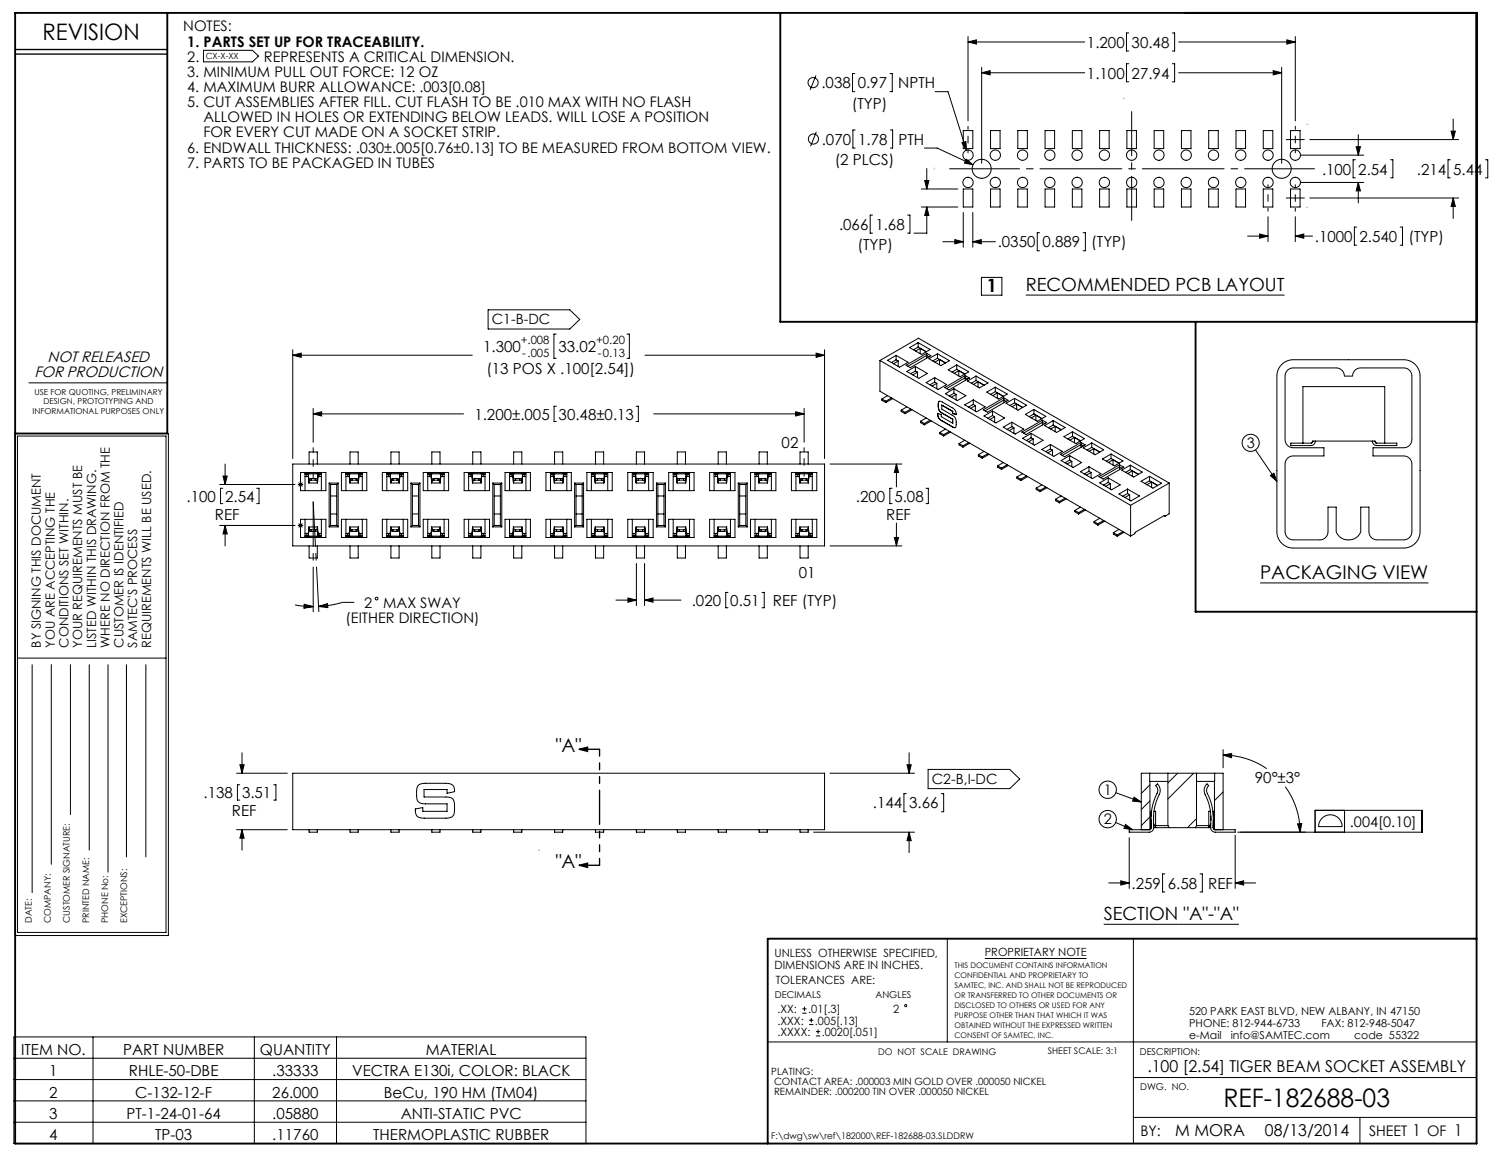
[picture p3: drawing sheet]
<svg xmlns="http://www.w3.org/2000/svg" width="279mm" height="216mm" viewBox="0 0 279 216" stroke-linecap="round" stroke-linejoin="round" font-family="sans-serif">
<defs><g id="words">
<text font-size="4.7" x="227.9" y="206.1">REF-182688-03</text>
<text font-size="4.2" x="7.9" y="7.4">REVISION</text>
<g font-size="3.5">
<text x="234.7" y="107.7">PACKAGING VIEW</text>
<text x="103.5" y="140">&quot;A&quot;</text>
<text x="103.5" y="161.6">&quot;A&quot;</text>
</g>
<g font-size="3.4">
<text x="183.8" y="54.4">1</text>
<text x="191.1" y="54.2">RECOMMENDED PCB LAYOUT</text>
<text x="205.6" y="171.3">SECTION &quot;A&quot;-&quot;A&quot;</text>
</g>
<g font-size="3">
<text x="213.7" y="199.5">.100 [2.54] TIGER BEAM SOCKET ASSEMBLY</text>
<text x="218.9" y="211.4">M MORA</text>
<text x="235.6" y="211.4">08/13/2014</text>
</g>
<g font-size="2.8">
<text x="202.5" y="8.9">1.200</text>
<text x="210.8" y="8.9">30.48</text>
<text x="153" y="16.4">.038</text>
<text x="159.8" y="16.4">0.97</text>
<text x="167.3" y="16.4">NPTH</text>
<text x="202.5" y="14.6">1.100</text>
<text x="210.8" y="14.6">27.94</text>
<text x="158.7" y="20.2">(TYP)</text>
<text x="153.1" y="26.9">.070</text>
<text x="159.8" y="26.9">1.78</text>
<text x="167.4" y="26.9">PTH</text>
<text x="155.5" y="30.7">(2 PLCS)</text>
<text x="246.2" y="32.5">.100</text>
<text x="253" y="32.5">2.54</text>
<text x="263.9" y="32.5">.214</text>
<text x="270.7" y="32.5">5.44</text>
<text x="156.3" y="42.8">.066</text>
<text x="159.7" y="46.6">(TYP)</text>
<text x="163" y="42.8">1.68</text>
<text x="185.8" y="46.1">.0350</text>
<text x="194.2" y="46.1">0.889</text>
<text x="203.3" y="46.1">(TYP)</text>
<text x="244.9" y="45">.1000</text>
<text x="253.2" y="45">2.540</text>
<text x="262.3" y="45">(TYP)</text>
<text x="90" y="65.5">1.300</text>
<text x="104" y="65.5">33.02</text>
<text x="6.4" y="70.1">FOR PRODUCTION</text>
<text x="8.9" y="67.4">NOT RELEASED</text>
<text x="90.6" y="69.7">(13 POS X .100[2.54])</text>
<text x="88.4" y="78.1">1.200±.005</text>
<text x="104.1" y="78.1">30.48±0.13</text>
<text x="145.6" y="83.4">02</text>
<text x="34.8" y="93.4">.100</text>
<text x="41.9" y="93.4">2.54</text>
<text x="159.4" y="93.4">.200</text>
<text x="166.6" y="93.4">5.08</text>
<text x="40" y="96.7">REF</text>
<text x="165.1" y="96.7">REF</text>
<text x="148.8" y="107.7">01</text>
<text x="128.9" y="112.8">.020</text>
<text x="136" y="112.8">0.51</text>
<text x="144" y="112.8">REF (TYP)</text>
<text x="37.9" y="148.6">.138</text>
<text x="45.1" y="148.6">3.51</text>
<text x="233.8" y="145.8">90°±3°</text>
<text x="43.2" y="151.9">REF</text>
<text x="162.6" y="150.5">.144</text>
<text x="169.3" y="150.5">3.66</text>
<text x="210.8" y="165.4">.259</text>
<text x="217.5" y="165.4">6.58</text>
<text x="225.1" y="165.4">REF</text>
<text x="3.9" y="196.4">ITEM NO.</text>
<text x="22.9" y="196.4">PART NUMBER</text>
<text x="48.4" y="196.4">QUANTITY</text>
<text x="79.3" y="196.4">MATERIAL</text>
<text x="9.2" y="200.3">1</text>
<text x="24" y="200.3">RHLE-50-DBE</text>
<text x="50.7" y="200.3">.33333</text>
<text x="65.6" y="200.3">VECTRA E130i, COLOR: BLACK</text>
<text x="9.2" y="204.3">2</text>
<text x="9.2" y="208.3">3</text>
<text x="23.6" y="208.3">PT-1-24-01-64</text>
<text x="25.2" y="204.3">C-132-12-F</text>
<text x="50.7" y="204.3">26.000</text>
<text x="50.7" y="208.3">.05880</text>
<text x="71.5" y="204.3">BeCu, 190 HM (TM04)</text>
<text x="74.6" y="208.3">ANTI-STATIC PVC</text>
<text x="9.2" y="212.2">4</text>
<text x="28.9" y="212.2">TP-03</text>
<text x="50.7" y="212.2">.11760</text>
<text x="69.5" y="212.2">THERMOPLASTIC RUBBER</text>
</g>
<g font-size="2.7">
<text x="34.1" y="5.8">NOTES:</text>
<text x="34.9" y="8.7">1. PARTS SET UP FOR TRACEABILITY.</text>
<text x="34.9" y="11.5">2.</text>
<text x="49.2" y="11.5">REPRESENTS A CRITICAL DIMENSION.</text>
<text x="34.9" y="14.3">3. MINIMUM PULL OUT FORCE: 12 OZ</text>
<text x="34.9" y="17.1">4. MAXIMUM BURR ALLOWANCE: .003[0.08]</text>
<text x="34.9" y="19.9">5. CUT ASSEMBLIES AFTER FILL. CUT FLASH TO BE .010 MAX WITH NO FLASH</text>
<text x="37.9" y="22.8">ALLOWED IN HOLES OR EXTENDING BELOW LEADS. WILL LOSE A POSITION</text>
<text x="34.9" y="28.4">6. ENDWALL THICKNESS: .030±.005[0.76±0.13] TO BE MEASURED FROM BOTTOM VIEW.</text>
<text x="37.9" y="25.6">FOR EVERY CUT MADE ON A SOCKET STRIP.</text>
<text x="34.9" y="31.2">7. PARTS TO BE PACKAGED IN TUBES</text>
<text x="232.2" y="83.4">3</text>
<text x="67.8" y="113.2">2</text>
<text x="71.4" y="113.2">MAX SWAY</text>
<text x="64.4" y="115.9">(EITHER DIRECTION)</text>
<text x="205.6" y="147.9">1</text>
<text x="205.6" y="153.4">2</text>
<text x="251.4" y="153.9">.004[0.10]</text>
<text x="212.4" y="211.5">BY:</text>
<text x="255" y="211.4">SHEET 1 OF 1</text>
</g>
<g font-size="2.6">
<text x="91.6" y="60.3">C1-B-DC</text>
<text x="173.6" y="145.9">C2-B,I-DC</text>
</g>
<g font-size="2.4">
<text x="7.6" y="120.6" transform="rotate(-90 7.6 120.6)">BY SIGNING THIS DOCUMENT</text>
<text x="10.2" y="120.6" transform="rotate(-90 10.2 120.6)">YOU ARE ACCEPTING THE</text>
<text x="12.8" y="120.6" transform="rotate(-90 12.8 120.6)">CONDITIONS SET WITHIN.</text>
<text x="15.3" y="120.6" transform="rotate(-90 15.3 120.6)">YOUR REQUIREMENTS MUST BE</text>
<text x="17.9" y="120.6" transform="rotate(-90 17.9 120.6)">LISTED WITHIN THIS DRAWING.</text>
<text x="20.4" y="120.6" transform="rotate(-90 20.4 120.6)">WHERE NO DIRECTION FROM THE</text>
<text x="23" y="120.6" transform="rotate(-90 23 120.6)">CUSTOMER IS IDENTIFIED</text>
<text x="25.6" y="120.6" transform="rotate(-90 25.6 120.6)">SAMTEC'S PROCESS</text>
<text x="28.1" y="120.6" transform="rotate(-90 28.1 120.6)">REQUIREMENTS WILL BE USED.</text>
</g>
<g font-size="2.1">
<text x="97" y="64">+.008</text>
<text x="111.1" y="64">+0.20</text>
<text x="97.3" y="66.5">-.005</text>
<text x="111.3" y="66.5">-0.13</text>
<text x="144.3" y="178.2">UNLESS OTHERWISE SPECIFIED,</text>
<text x="183.4" y="177.9">PROPRIETARY NOTE</text>
<text x="144.3" y="180.3">DIMENSIONS ARE IN INCHES.</text>
<text x="144.5" y="183.1">TOLERANCES ARE:</text>
<text x="144.8" y="188.6">.XX:</text>
<text x="144.8" y="190.7">.XXX:</text>
<text x="150.5" y="188.6">.01[.3]</text>
<text x="151.8" y="190.7">.005[.13]</text>
<text x="166.4" y="188.6">2</text>
<text x="144.8" y="192.8">.XXXX:</text>
<text x="153.1" y="192.8">.0020[.051]</text>
</g>
<g font-size="2">
<text x="221.5" y="188.8">520 PARK EAST BLVD, NEW ALBANY, IN 47150</text>
<text x="221.5" y="191.1">PHONE: 812-944-6733</text>
<text x="246.1" y="191.1">FAX: 812-948-5047</text>
<text x="221.5" y="193.4">e-Mail</text>
<text x="229.3" y="193.4">info@SAMTEC.com</text>
<text x="252.2" y="193.4">code 55322</text>
</g>
<g font-size="1.9">
<text x="143.7" y="200">PLATING:</text>
<text x="144.2" y="203.8">REMAINDER: .000200 TIN OVER .000050 NICKEL</text>
<text x="144.2" y="201.9">CONTACT AREA: .000003 MIN GOLD OVER .000050 NICKEL</text>
</g>
<g font-size="1.8">
<text x="144.4" y="185.8">DECIMALS</text>
<text x="163.1" y="185.8">ANGLES</text>
<text x="212.3" y="196.4">DESCRIPTION:</text>
<text x="212.4" y="202.9">DWG. NO.</text>
</g>
<g font-size="1.7">
<text x="5.9" y="171.8" transform="rotate(-90 5.9 171.8)">DATE:</text>
<text x="9.5" y="171.8" transform="rotate(-90 9.5 171.8)">COMPANY:</text>
<text x="13" y="171.8" transform="rotate(-90 13 171.8)">CUSTOMER SIGNATURE:</text>
<text x="16.6" y="171.8" transform="rotate(-90 16.6 171.8)">PRINTED NAME:</text>
<text x="20.1" y="171.8" transform="rotate(-90 20.1 171.8)">PHONE No:</text>
<text x="23.7" y="171.8" transform="rotate(-90 23.7 171.8)">EXCEPTIONS:</text>
<text x="163.6" y="196.3">DO NOT SCALE DRAWING</text>
<text x="195.2" y="196.2">SHEET SCALE: 3:1</text>
<text x="143.7" y="212">F:\dwg\sw\ref\182000\REF-182688-03.SLDDRW</text>
</g>
<text font-size="1.6" x="38.3" y="11">CX-X-XX</text>
<g font-size="1.5">
<text x="6.1" y="77.1">INFORMATIONAL PURPOSES ONLY</text>
<text x="6.4" y="73.5">USE FOR QUOTING, PRELIMINARY</text>
<text x="8.1" y="75.3">DESIGN, PROTOTYPING AND</text>
</g>
<g font-size="1.4">
<text x="177.8" y="180.2">THIS DOCUMENT CONTAINS INFORMATION</text>
<text x="177.8" y="182.1">CONFIDENTIAL AND PROPRIETARY TO</text>
<text x="177.8" y="184">SAMTEC, INC. AND SHALL NOT BE REPRODUCED</text>
<text x="177.8" y="185.8">OR TRANSFERRED TO OTHER DOCUMENTS OR</text>
<text x="177.8" y="187.7">DISCLOSED TO OTHERS OR USED FOR ANY</text>
<text x="177.8" y="189.6">PURPOSE OTHER THAN THAT WHICH IT WAS</text>
<text x="177.8" y="191.4">OBTAINED WITHOUT THE EXPRESSED WRITTEN</text>
<text x="177.8" y="193.3">CONSENT OF SAMTEC, INC.</text>
</g>
<g font-size=".3">
<text x="209.2" y="18.4">C</text>
<text x="209.3" y="18.5">L</text>
<text x="243.4" y="23.2">02</text>
<text x="174" y="31.5">C</text>
<text x="174.1" y="31.6">L</text>
<text x="243.4" y="38.7">01</text>
</g>
</g></defs>
<g fill="none" stroke="#000" stroke-width=".19">
<path d="M37.9 9.4h9.1l1.1 1-1.1 1.1h-9.1zM152 14l-1.1 2.7M159.2 13.7h-.4v3.4h.4M165.8 13.7h.4v3.4h-.4M174.2 17.1h2.4l3.4 10.9M180.3 7.8l1.6-.4v.8zM180.3 6.8v15.7M180.3 7.8h21.7M182.9 13.5l1.5-.3v.7zM182.9 12.5v17.9M182.9 13.5h19.1M210.3 6.1h-.5v3.4h.5"/>
<path d="M210.3 11.9h-.5v3.3h.5M218.4 6.1h.4v3.4h-.4M218.4 11.9h.4v3.3h-.4M219.5 7.8h21.8M219.5 13.5h19.2M237.2 13.2l1.5 .3-1.5 .4zM238.7 12.5v17.9M239.7 7.4l1.6 .4-1.6 .4zM241.3 6.8v15.7M152.1 24.5l-1.1 2.7M159.3 24.2h-.4v3.4h.4M165.8 24.2h.5v3.4h-.5"/>
<path d="M171.6 38.5h6.8M171.6 35.2h6.8M172.2 27.6h2.4l6.6 3.1M172.2 33.6h.8l-.4 1.6zM172.6 38.5l.4 1.6h-.8zM172.6 38.5v4.9h-2.4M172.6 31.4v3.8M179.2 26.6l.7-.3 .1 1.7zM179.4 24.3h1.8v3.4h-1.8zM179.4 35.2h1.8v3.3h-1.8zM179.4 39.5v6.5M180 29.6l1.2 1.1-1.6-.3z"/>
<path d="M181.2 39.5v6.5M184.5 35.2h1.8v3.3h-1.8zM184.5 24.3h1.8v3.4h-1.8zM189.6 35.2h1.8v3.3h-1.8zM189.6 24.3h1.8v3.4h-1.8zM194.7 35.2h1.7v3.3h-1.7zM194.7 24.3h1.7v3.4h-1.7zM199.7 35.2h1.8v3.3h-1.8zM199.7 24.3h1.8v3.4h-1.8zM204.8 35.2h1.8v3.3h-1.8zM204.8 24.3h1.8v3.4h-1.8zM209.9 35.2h1.8v3.3h-1.8z"/>
<path d="M209.9 24.3h1.8v3.4h-1.8zM215 35.2h1.8v3.3h-1.8zM215 24.3h1.8v3.4h-1.8zM220.1 35.2h1.7v3.3h-1.7zM220.1 24.3h1.7v3.4h-1.7zM225.1 35.2h1.8v3.3h-1.8zM225.1 24.3h1.8v3.4h-1.8zM230.2 35.2h1.8v3.3h-1.8zM230.2 24.3h1.8v3.4h-1.8zM235.3 35.2h1.8v3.3h-1.8zM235.3 24.3h1.8v3.4h-1.8zM240.4 35.2h1.8v3.3h-1.8z"/>
<path d="M240.4 24.3h1.8v3.4h-1.8zM242.3 34h11.7M242.3 28.9h11.7M244 36.9h27.7M244 26h27.7M252.5 29.7h-.5v3.4h.5M252.6 27.3h.8l-.4 1.6zM253 34l.4 1.5h-.8zM253 25.1v3.8M253 34v3.8M259 29.7h.4v3.4h-.4M270.1 29.7h-.4v3.4h.4"/>
<path d="M270.3 24.4h.8l-.4 1.6zM270.7 36.9l.4 1.5h-.8zM270.7 22.2v3.8M270.7 36.9v3.8M276.7 29.7h.4v3.4h-.4M90.9 57.7h15.2l1.9 1.8-1.9 1.7h-15.2zM162.5 40h-.4v3.4h.4M169.1 40h.4v3.4h-.4M175.6 45h3.8M177.8 44.6l1.6 .4-1.6 .4zM181.2 45l1.6-.4v.8zM181.2 45h4.2"/>
<path d="M182.8 51.6h3.8v3.3h-3.8zM191.1 54.9h48.2M193.6 43.3h-.4v3.4h.4M201.7 43.3h.5v3.4h-.5M232.4 43.9h3.8M234.6 43.6l1.6 .3-1.6 .4zM236.2 40.3v4.7M241.3 43.9l1.5-.3v.7zM241.3 40.3v4.7M241.3 43.9h3.2M252.7 42.3h-.4v3.3h.4M260.8 42.3h.4v3.3h-.4"/>
<path d="M5.4 71.3h25.8M54.5 66.1l1.6-.4v.8zM54.5 65.1v20.3M54.5 66.1h33.5M58.3 77l1.6-.4v.8zM58.3 76v6.3M58.3 77h28M103.6 62.2h-.4v4.5h.4M103.6 75.6h-.4v2.9h.4M116.8 62.2h.4v4.5h-.4M118.5 75.6h.4v2.9h-.4M120.1 66.1h33.5"/>
<path d="M121.8 77h28M148.2 76.6l1.6 .4-1.6 .4zM149.8 76v6.3M152 65.7l1.6 .4-1.6 .4zM153.6 65.1v20.3M163.9 67.1l46.7 27M163.9 67.1v5.7l46.7 27M163.9 67.1l7.2-4.2 46.7 27M164.3 74.3v.2l.7 .4M164.3 74.3l.7 .4M165 74.7v.2M165.3 67.1l1.6-1 2.2 1.3-1.6 .9z"/>
<path d="M165.3 73.6l-1 .7M166.1 74.1l-1.1 .6M166.3 74.2l-1.3 .7M166.9 67l.4 .2M166.9 67l-.9 .5M166.9 66.1v.9M167.3 67.2l-.9 .5M167.3 67.2v1M167.9 76.3v.3l.7 .4M167.9 76.3l.7 .4M168.6 76.7v.3M168.8 68l3.8-2.2 .8 .4-3.8 2.2z"/>
<path d="M168.9 69.1l1.6-.9 2.2 1.3-1.6 .9zM168.9 75.7l-1 .6M169.4 64.7l1.6-.9 2.3 1.3-1.6 .9zM169.6 76.1l-1 .6M169.9 76.3l-1.3 .7M170.5 69l.4 .3M170.5 69l-.9 .5M170.5 68.2v.8M170.9 69.3l-.9 .5M170.9 69.3v1M171 64.6l1.5 .9-1.1-.7M171 64.6l-.8 .5"/>
<path d="M171 63.8v.8M171.4 64.8l-.9 .5M171.4 64.8v1M171.5 78.4v.3l.7 .4M171.5 78.4l.7 .4M172.2 78.8v.3M172.5 71.2l1.6-.9 2.2 1.3-1.6 .9zM172.5 77.8l-1 .6M172.6 65.8v.9M173 66.8l1.6-1 2.2 1.3-1.5 .9zM173.1 66.4l-.5-.2-3.5 2M173.2 78.2l-1 .6"/>
<path d="M173.5 78.3l-1.3 .8M174.1 71.1l.4 .2M174.1 71.1l-.9 .5M174.1 70.3v.8M174.5 71.3l-.9 .6M174.5 71.3v1.1M174.6 66.7l1.5 .8M174.6 66.7l-.9 .5M174.6 65.8v.9M174.7 77a1.26 1.26 0 0 0 .7 1.3M174.7 77l.6 .2v.3l2.2 1.3M174.7 77a1.26 1.26 0 0 0 .8 1.3"/>
<path d="M174.7 77h.1M174.8 75.6a1.27 1.27 0 0 0 .8 1.3M174.8 75.2v.4M174.8 75.6h.1M174.9 74.7l-.1 .5zM174.9 74.7h.4l2.2 1.3a1.15 1.15 0 0 1 .6 1.1M175 66.9l1.1 .7M175 66.9l-.9 .5M175 66.9v1M175.4 75.4v.8l2 1.1a1.67 1.67 0 0 1 .5 2.3l-.5-.2M175.4 75.4l2.1 1.2M175.4 75.4h.1"/>
<path d="M175.4 78.3l2 1.1M175.5 78.3h-.1M175.6 76.9l1.9 1.1M175.6 76.9h.1M176 72.1l3.8-2.2 .8 .5-3.9 2.2zM176.1 73.3l1.6-.9 2.2 1.2-1.6 1zM176.1 79.9l-1 .6M176.6 68.8l1.6-.9 2.2 1.3-1.6 .9zM177.4 79.4l.5 .2M177.4 79.4h.1M177.5 76.9l.6 .2M177.5 76.6v.3"/>
<path d="M177.5 78v.8M177.5 76.9h.1M177.5 76.6h.1M177.5 78h.1M177.5 78.8h.1M177.7 73.2l.4 .2M177.7 73.2l-.9 .5M177.7 72.4v.8M178.1 73.4l-.9 .5M178.1 73.4v1M178.1 77v.1M178.2 68.7l1.5 .9-1.1-.6"/>
<path d="M178.2 68.7l-.9 .6M178.2 67.9v.8M178.6 69l-.9 .5M178.6 69v1M179.7 75.4l1.6-1 2.2 1.3-1.6 .9zM179.8 69.9v.9M180.2 70.9l1.6-.9 2.2 1.3-1.6 .9zM180.2 70.6l-.4-.3-3.5 2M181.3 75.3l.4 .2M181.3 75.3l-.9 .5M181.3 74.4v.9M181.7 75.5l-.9 .5"/>
<path d="M181.7 75.5v1M181.8 70.8l1.5 .9M181.8 70.8l-.9 .5M181.8 70v.8M182.2 71.1l1.1 .6M182.2 71.1l-.9 .5M182.2 71.1v.9M183.1 76.3l3.9-2.2 .8 .4-3.9 2.2zM183.3 77.4l1.6-.9 2.2 1.3-1.6 .9zM183.8 73l1.6-.9 2.2 1.2-1.6 1zM184.9 77.3l-.9 .5M184.9 77.3l.4 .3"/>
<path d="M184.9 76.5v.8M185.3 77.6l-.9 .5M185.3 77.6v1M185.4 72.9l1.5 .9M185.4 72.9l-.9 .5M185.4 72.1v.8M185.8 73.1l1.1 .7M185.8 73.1l-.9 .5M185.8 73.1v1M186.9 79.5l1.6-.9 2.2 1.3-1.6 .9zM187 74.1v.9M187.4 75.1l1.6-1 2.2 1.3-1.6 .9z"/>
<path d="M187.4 74.7l-.4-.3-3.5 2.1M188.5 79.4l.4 .2M188.5 79.4l-.9 .5M188.5 78.6v.8M188.9 79.6l-.9 .5M188.9 79.6v1.1M189 75l1.5 .8M189 75l-.9 .5M189 74.1v.9M189.4 75.2l1.1 .6M189.4 75.2l-.9 .5M189.4 75.2v1"/>
<path d="M191 77.1l1.6-.9 2.2 1.3-1.6 .9zM192.6 77l1.5 .9-1.1-.6M192.6 77l-.9 .5M192.6 76.2v.8M193 77.3l-.9 .5M193 77.3v1M194.2 78.2v.9M194.6 79.2l1.6-.9 2.2 1.3-1.6 .9zM194.6 78.9l-.4-.3-3.5 2M196.2 79.1l1.5 .9-1.2-.6M196.2 79.1l-.9 .5M196.2 78.3v.8"/>
<path d="M196.5 79.4l-.8 .4M196.5 79.4v.9M238.6 67.9a3 3 0 0 1 2.3-.9h20.6a3 3 0 0 1 3 3v29a3 3 0 0 1-3 3h-20.6a3 3 0 0 1-3.1-3v-29a3 3 0 0 1 .8-2.1zM239.9 68.9l.4-.3 .6-.1h8a1.52 1.52 0 0 1 1.5 1.5h1.5a1.52 1.52 0 0 1 1.6-1.5h8a1.52 1.52 0 0 1 1.5 1.5v11.8a1.52 1.52 0 0 1-1.5 1.5h-5.8v1.6h5.8a1.52 1.52 0 0 1 1.5 1.5v12.6a1.52 1.52 0 0 1-1.5 1.5h-5a1.52 1.52 0 0 1-1.5-1.5v-4.6h-1.5v4.6a2.48 2.48 0 0 1-2.3 1.5 2.48 2.48 0 0 1-2.3-1.5v-4.6h-1.5v4.6a1.52 1.52 0 0 1-1.6 1.5h-4.9a1.52 1.52 0 0 1-1.5-1.5v-12.6a1.52 1.52 0 0 1 1.5-1.5h5.7v-1.6h-5.7a1.52 1.52 0 0 1-1.5-1.5v-11.8l.1-.7zM2.8 80.7h28.6v93.4h-28.6zM3.3 81.2h27.6v92.3h-27.6zM40.9 90.2h14.1M40.9 97.8h14.1M41.5 90.9h-.4v2.8h.4M41.5 88.6h.8l-.4 1.6zM41.9 97.8l.4 1.6h-.8zM41.9 86.4v3.8"/>
<path d="M41.9 97.8v3.8M47.8 90.9h.4v2.8h-.4M54.5 86.4h99.1v15.2h-99.1zM55.5 90.2h1M55.5 97.8h1M55.6 89.8l.7 .7M55.6 97.4l.7 .8M56 87.9h4.7v3.4h-4.7zM56 96.7h4.7v3.3h-4.7zM56.3 89.8l-.7 .7M56.3 97.4l-.7 .8M56.8 88.2h3.1"/>
<path d="M56.8 99.8h3.1M56.8 88.2h.3M56.8 88.7h.3M56.8 99.7h.3M56.8 99.3h.3M56.8 91.3v-3.3h3.1v3.3M56.8 96.7v3.3h3.1v-3.3M57.1 88.2l.3 .1M57.1 88.7h.3M57.1 88.2v.5M57.1 99.3v.4M57.4 88.3l.1 1"/>
<path d="M57.4 88.7l.1 1M57.4 99.7h-.3M57.4 99.2l-.3 .1M57.4 88.3v.4M57.4 99.2v.5M57.5 98.1h1.6v.2M57.5 89.9h1.7M57.5 98.7l-.1 1M57.5 98.3l-.1 .9M57.5 89.3v.4M57.5 98.3v.4M57.5 89.3v.1"/>
<path d="M57.5 98.1v.2M57.5 98.6v.1M57.5 98.1l.1 .2M57.5 98.5l.1 .2M57.6 89.6l-.1 .3v-.2M57.6 89.3l-.1 .1M57.6 98.3l.3 .3M57.6 98.7l.3 .2M57.6 89.3v.3M57.6 98.3v.4M57.6 88v.2M57.6 99.8v.2"/>
<path d="M57.6 86.4v-2.3h1.5v2.3M57.9 89.4l-.3 .2M57.9 89.1l-.3 .2M57.9 89.4h.8M57.9 89.1h.8M57.9 98.6h.8M57.9 98.9h.8M57.9 89.1v.3M57.9 98.6v.3M58.7 89.4l.4 .2M58.7 89.1l.4 .2M58.7 89.1v.3"/>
<path d="M58.7 98.6v.3M59.1 88v.2M59.1 99.8v.2M59.1 89.6v.3l.1-.2M59.1 89.3v.1M59.1 98.3l-.4 .3M59.1 98.7l-.4 .2M59.1 89.3v.3M59.1 98.3v.4M59.1 98.5v.2M59.1 98.1l.1 .2M59.1 98.6l.1 .1"/>
<path d="M59.2 98.7v1M59.2 98.3v.9M59.2 89.3v.4M59.2 98.3v.4M59.2 89.3l-.1 .1M59.2 88.3v1M59.2 88.7v1M59.2 99.7h.3M59.2 99.2l.3 .1M59.2 88.3v.4M59.2 99.2v.5M59.5 88.2l-.3 .1"/>
<path d="M59.5 88.7h-.3M59.5 88.2h.4M59.5 88.7h.4M59.5 99.7h.4M59.5 99.3h.4M59.5 88.2v.5M59.5 99.3v.4M61.3 89.9h1.7M61.3 98.1h1.7M61.3 89.9v8.2M61.3 89.9l.3 .3M61.6 90.2h1.1"/>
<path d="M61.6 97.8h1.1M61.6 90.2v7.6M61.6 97.8l-.3 .3M61.6 95.7h1.1M61.6 92.3h1.1M62.7 97.8l.3 .3M62.7 90.2v7.6M63 89.9v8.2M63 89.9l-.3 .3M63.6 87.9h4.7v3.4h-4.7zM63.6 96.7h4.7v3.3h-4.7zM64.4 88.2h3.1"/>
<path d="M64.4 99.8h3.1M64.4 88.2h.3M64.4 88.7h.3M64.4 99.7h.3M64.4 99.3h.3M64.4 91.3v-3.3h3.1v3.3M64.4 96.7v3.3h3.1v-3.3M64.7 88.2l.4 .1M64.7 88.7h.4M64.7 88.2v.5M64.7 99.3v.4M65.1 88.3v1"/>
<path d="M65.1 88.7v1M65.1 99.7h-.4M65.1 99.2l-.4 .1M65.1 88.3v.4M65.1 99.2v.5M65.1 89.9h1.7M65.1 98.7v1M65.1 98.3v.9M65.1 89.3v.4M65.1 98.3v.4M65.1 89.3l.1 .1M65.2 98.1l-.1 .2"/>
<path d="M65.2 98.6l-.1 .1M65.2 98.5v.2M65.2 89.6v.3l-.1-.2M65.2 89.3v.1M65.2 98.3l.4 .3M65.2 98.7l.4 .2M65.2 89.3v.3M65.2 98.3v.4M65.2 88v.2M65.2 99.8v.2M65.2 86.4v-2.3h1.5v2.3M65.6 89.4l-.4 .2"/>
<path d="M65.6 89.1l-.4 .2M65.6 89.4h.7M65.6 89.1h.7M65.6 98.6h.7M65.6 98.9h.7M65.6 89.1v.3M65.6 98.6v.3M66.3 89.4l.4 .2M66.3 89.1l.4 .2M66.3 89.1v.3M66.3 98.6v.3M66.7 88v.2"/>
<path d="M66.7 99.8v.2M66.7 89.6l.1 .3M66.7 89.3l.1 .1M66.7 98.3l-.4 .3M66.7 98.7l-.4 .2M66.7 89.3v.3M66.7 98.3v.4M66.8 98.1l-.1 .2M66.8 98.5l-.1 .2M66.8 98.1v.2M66.8 98.6v.1M66.8 98.7l.1 1"/>
<path d="M66.8 98.3l.1 .9M66.8 89.7v.2M66.8 89.3v.4M66.8 98.3v.4M66.8 89.3v.1M66.8 98.1h-1.6v.2M66.9 88.3l-.1 1M66.9 88.7l-.1 1M66.9 99.7h.3M66.9 99.2l.3 .1M66.9 88.3v.4M66.9 99.2v.5"/>
<path d="M67.2 88.2l-.3 .1M67.2 88.7h-.3M67.2 88.2h.3M67.2 88.7h.3M67.2 99.7h.3M67.2 99.3h.3M67.2 88.2v.5M67.2 99.3v.4M71.2 87.9h4.7v3.4h-4.7zM71.2 96.7h4.7v3.3h-4.7zM72.1 88.2h3M72.1 99.8h3"/>
<path d="M72.1 88.2h.3M72.1 88.7h.3M72.1 99.7h.3M72.1 99.3h.3M72.1 91.3v-3.3h3v3.3M72.1 96.7v3.3h3v-3.3M72.4 88.2l.3 .1M72.4 88.7h.3M72.4 88.2v.5M72.4 99.3v.4M72.7 88.3l.1 1.1M72.7 88.7l.1 1"/>
<path d="M72.7 99.7h-.3M72.7 99.2l-.3 .1M72.7 88.3v.4M72.7 99.2v.5M72.8 89.9h1.6M72.8 98.1h1.6M72.8 98.3l-.1 .9M72.8 98.3v.4M72.8 98.6l-.1 1.1M72.8 98.1v.2M72.8 98.1v.3l.4 .2M72.8 98.5v.2"/>
<path d="M72.8 89.3v.1M72.8 98.7l.4 .2M72.8 89.3v.4M72.8 88v.2M72.8 99.8v.2M72.8 86.4v-2.3h1.5v2.3M73.2 89.4a.41 .41 0 0 0-.4 .5v-.2M73.2 89.1l-.4 .2M73.2 89.4h.8M73.2 89.1h.8M73.2 98.6h.8M73.2 98.9h.8"/>
<path d="M73.2 89.1v.3M73.2 98.6v.3M74 89.4l.4 .2M74 89.1l.4 .2M74 89.1v.3M74 98.6v.3M74.3 88v.2M74.3 99.8v.2M74.4 89.6v.3v-.2M74.4 89.3v.1M74.4 98.3l-.4 .3M74.4 98.7l-.4 .2"/>
<path d="M74.4 89.3v.3M74.4 98.3v.4M74.4 98.1v.2M74.4 98.5v.2M74.4 98.6v.1M74.4 98.7l.1 1M74.4 98.3l.1 .9M74.4 89.3v.4M74.5 88.3l-.1 1M74.5 88.7l-.1 1M74.5 99.7h.3M74.5 99.2l.3 .1"/>
<path d="M74.5 88.3v.4M74.5 99.2v.5M74.8 88.2l-.3 .1M74.8 88.7h-.3M74.8 88.2h.3M74.8 88.7h.3M74.8 99.7h.3M74.8 99.3h.3M74.8 88.2v.5M74.8 99.3v.4M76.6 89.9h1.6M76.6 98.1h1.6"/>
<path d="M76.6 89.9v8.2M76.6 89.9l.2 .3M76.8 90.2h1.2M76.8 97.8h1.2M76.8 90.2v7.6M76.8 97.8l-.2 .3M76.8 95.7h1.2M76.8 92.3h1.2M78 97.8l.2 .3M78 90.2v7.6M78.2 89.9v8.2M78.2 89.9l-.2 .3"/>
<path d="M78.8 87.9h4.8v3.4h-4.8zM78.8 96.7h4.8v3.3h-4.8zM79.7 88.2h3M79.7 99.8h3M79.7 88.2h.3M79.7 88.7h.3M79.7 99.7h.3M79.7 99.3h.3M79.7 91.3v-3.3h3v3.3M79.7 96.7v3.3h3v-3.3M80 88.2l.3 .1M80 88.7h.3"/>
<path d="M80 88.2v.5M80 99.3v.4M80.3 99.7h-.3M80.3 99.2l-.3 .1M80.3 88.3l.1 1M80.3 88.7l.1 1M80.3 88.3v.4M80.3 99.2v.5M80.4 98.1h1.6v.2M80.4 89.9h1.6M80.4 98.7l-.1 1M80.4 98.3l-.1 .9"/>
<path d="M80.4 89.3v.4M80.4 98.3v.4M80.4 89.7v.2M80.4 89.3v.1M80.4 98.1v.2M80.4 98.6v.1M80.4 98.5v.2M80.4 98.3l.4 .3M80.4 98.7l.4 .2M80.4 89.6v.3M80.4 89.3v.3M80.4 99.8v.2"/>
<path d="M80.4 88v.2M80.4 86.4v-2.3h1.6v2.3M80.8 89.4l-.4 .2M80.8 89.1l-.4 .2M80.8 89.4h.8M80.8 89.1h.8M80.8 98.6h.8M80.8 98.9h.8M80.8 89.1v.3M80.8 98.6v.3M81.6 89.4l.4 .2M81.6 89.1l.4 .2"/>
<path d="M81.6 89.1v.3M81.6 98.6v.3M82 99.8v.2M82 88v.2M82 98.3l-.4 .3M82 98.7l-.4 .2M82 89.6v.3v-.2M82 89.3v.1M82 89.3v.3M82 98.3v.4M82 98.5v.2M82 98.1v.2"/>
<path d="M82 98.6v.1M82 98.7l.1 1M82 98.3l.1 .9M82 89.3v.4M82.1 99.7h.3M82.1 99.2l.3 .1M82.1 88.3l-.1 1M82.1 88.7l-.1 1M82.1 88.3v.4M82.1 99.2v.5M82.4 88.2l-.3 .1M82.4 88.7h-.3"/>
<path d="M82.4 88.2h.3M82.4 88.7h.3M82.4 99.7h.3M82.4 99.3h.3M82.4 88.2v.5M82.4 99.3v.4M86.5 87.9h4.7v3.4h-4.7zM86.5 96.7h4.7v3.3h-4.7zM87.3 88.2h3M87.3 99.8h3M87.3 88.2h.3M87.3 88.7h.3"/>
<path d="M87.3 99.7h.3M87.3 99.3h.3M87.3 91.3v-3.3h3v3.3M87.3 96.7v3.3h3v-3.3M87.6 88.2l.3 .1M87.6 88.7h.3M87.6 88.2v.5M87.6 99.3v.4M87.9 99.7h-.3M87.9 99.2l-.3 .1M87.9 88.3l.1 1M87.9 88.7l.1 1"/>
<path d="M87.9 88.3v.4M87.9 99.2v.5M88 89.9h1.6M88 98.7l-.1 1M88 98.3l-.1 .9M88 89.3v.4M88 98.3v.4M88 89.3v.1M88 98.1v.2M88 98.6v.1M88 98.5v.2M88 98.3l.4 .3"/>
<path d="M88 98.7l.4 .2M88 89.6v.3v-.2M88 89.3v.3M88.1 99.8v.2M88.1 88v.2M88.1 86.4v-2.3h1.5v2.3M88.4 89.4l-.4 .2M88.4 89.1l-.4 .2M88.4 89.4h.8M88.4 89.1h.8M88.4 98.6h.8M88.4 98.9h.8"/>
<path d="M88.4 89.1v.3M88.4 98.6v.3M89.2 89.4l.4 .2M89.2 89.1l.4 .2M89.2 89.1v.3M89.2 98.6v.3M89.6 99.8v.2M89.6 88v.2M89.6 98.3l-.4 .3M89.6 98.7l-.4 .2M89.6 89.6v.3M89.6 89.3v.1"/>
<path d="M89.6 89.3v.3M89.6 98.3v.4M89.6 98.1v.2M89.6 98.5v.2M89.6 98.6v.1M89.6 98.7l.1 1M89.6 98.3l.1 .9M89.6 89.3v.4M89.6 89.7v.2M89.6 98.1h-1.6v.2M89.7 99.7h.3M89.7 99.2l.3 .1"/>
<path d="M89.7 88.3l-.1 1M89.7 88.7l-.1 1M89.7 88.3v.4M89.7 99.2v.5M90 88.2l-.3 .1M90 88.7h-.3M90 88.2h.3M90 88.7h.3M90 99.7h.3M90 99.3h.3M90 88.2v.5M90 99.3v.4"/>
<path d="M91.8 89.9h1.7M91.8 98.1h1.7M91.8 89.9v8.2M91.8 89.9l.3 .3M92.1 90.2h1.1M92.1 97.8h1.1M92.1 90.2v7.6M92.1 97.8l-.3 .3M92.1 95.7h1.1M92.1 92.3h1.1M93.2 97.8l.3 .3M93.2 90.2v7.6"/>
<path d="M93.5 89.9v8.2M93.5 89.9l-.3 .3M94.1 87.9h4.7v3.4h-4.7zM94.1 96.7h4.7v3.3h-4.7zM94.9 88.2h3.1M94.9 99.8h3.1M94.9 88.2h.3M94.9 88.7h.3M94.9 99.7h.3M94.9 99.3h.3M94.9 91.3v-3.3h3.1v3.3M94.9 96.7v3.3h3.1v-3.3"/>
<path d="M95.2 88.2l.3 .1M95.2 88.7h.3M95.2 88.2v.5M95.2 99.3v.4M95.5 88.3l.1 1M95.5 88.7l.1 1M95.5 99.7h-.3M95.5 99.2l-.3 .1M95.5 88.3v.4M95.5 99.2v.5M95.6 89.9h1.7M95.6 98.1h1.7"/>
<path d="M95.6 98.7l-.1 1M95.6 98.3l-.1 .9M95.6 89.3v.4M95.6 98.3v.4M95.6 89.3v.1M95.6 98.1v.2M95.6 98.6v.1M95.6 98.1l.1 .2M95.6 98.5l.1 .2M95.7 89.6l-.1 .3v-.2M95.7 89.3l-.1 .1M95.7 98.3l.3 .3"/>
<path d="M95.7 98.7l.3 .2M95.7 89.3v.3M95.7 98.3v.4M95.7 88v.2M95.7 99.8v.2M95.7 86.4v-2.3h1.5v2.3M96 89.4l-.3 .2M96 89.1l-.3 .2M96 89.4h.8M96 89.1h.8M96 98.6h.8M96 98.9h.8"/>
<path d="M96 89.1v.3M96 98.6v.3M96.8 89.4l.4 .1v.4l.1-.2M96.8 89.1l.4 .2M96.8 89.1v.3M96.8 98.6v.3M97.2 88v.2M97.2 99.8v.2M97.2 89.3v.1M97.2 98.7l-.4 .2M97.2 89.3l.1 .4M97.2 98.1a.41 .41 0 0 1-.4 .5"/>
<path d="M97.2 98.5v.2M97.2 98.6l.1 1.1M97.2 98.1l.1 .2M97.3 98.3v.9M97.3 98.3l-.1 .4M97.3 88.3l-.1 1.1M97.3 88.7v1M97.3 99.7h.3M97.3 99.2l.3 .1M97.3 88.3v.4M97.3 99.2v.5M97.6 88.2l-.3 .1"/>
<path d="M97.6 88.7h-.3M97.6 88.2h.4M97.6 88.7h.4M97.6 99.7h.4M97.6 99.3h.4M97.6 88.2v.5M97.6 99.3v.4M101.7 87.9h4.7v3.4h-4.7zM101.7 96.7h4.7v3.3h-4.7zM102.5 88.2h3.1M102.5 99.8h3.1M102.5 88.2h.3"/>
<path d="M102.5 88.7h.3M102.5 99.7h.3M102.5 99.3h.3M102.5 91.3v-3.3h3.1v3.3M102.5 96.7v3.3h3.1v-3.3M102.8 88.2l.4 .1M102.8 88.7h.4M102.8 88.2v.5M102.8 99.3v.4M103.2 99.7h-.4M103.2 99.2l-.4 .1M103.2 88.3v1"/>
<path d="M103.2 88.7v1M103.2 88.3v.4M103.2 99.2v.5M103.2 98.1h1.7l-.1 .2M103.2 89.9h1.7M103.2 98.7v1M103.2 98.3v.9M103.2 89.3v.4M103.2 98.3v.4M103.2 89.7l.1 .2M103.2 89.3l.1 .1M103.3 98.1l-.1 .2"/>
<path d="M103.3 98.6l-.1 .1M103.3 98.1v.2M103.3 98.5v.2M103.3 98.3l.4 .3M103.3 98.7l.4 .2M103.3 89.6v.3M103.3 89.3v.1M103.3 89.3v.3M103.3 98.3v.4M103.3 99.8v.2M103.3 88v.2M103.3 86.4v-2.3h1.5v2.3"/>
<path d="M103.7 89.4l-.4 .2M103.7 89.1l-.4 .2M103.7 89.4h.7M103.7 89.1h.7M103.7 98.6h.7M103.7 98.9h.7M103.7 89.1v.3M103.7 98.6v.3M104.4 89.4l.4 .2M104.4 89.1l.4 .2M104.4 89.1v.3M104.4 98.6v.3"/>
<path d="M104.8 99.8v.2M104.8 88v.2M104.8 98.3l-.4 .3M104.8 98.7l-.4 .2M104.8 89.6l.1 .3v-.2M104.8 89.3l.1 .1M104.8 89.3v.3M104.8 98.3v.4M104.9 98.5l-.1 .2M104.9 98.1v.2M104.9 98.6v.1M104.9 98.7l.1 1"/>
<path d="M104.9 98.3l.1 .9M104.9 89.3v.4M104.9 98.3v.4M104.9 89.3v.1M105 99.7h.3M105 99.2l.3 .1M105 88.3l-.1 1M105 88.7l-.1 1M105 88.3v.4M105 99.2v.5M105.3 88.2l-.3 .1M105.3 88.7h-.3"/>
<path d="M105.3 88.2h.3M105.3 88.7h.3M105.3 99.7h.3M105.3 99.3h.3M105.3 88.2v.5M105.3 99.3v.4M107 89.9h1.7M107 98.1h1.7M107 89.9v8.2M107 89.9l.3 .3M107.3 90.2h1.1M107.3 97.8h1.1"/>
<path d="M107.3 90.2v7.6M107.3 97.8l-.3 .3M107.3 95.7h1.1M107.3 92.3h1.1M108.4 97.8l.3 .3M108.4 90.2v7.6M108.7 89.9v8.2M108.7 89.9l-.3 .3M109.3 87.9h4.7v3.4h-4.7zM109.3 96.7h4.7v3.3h-4.7zM110.2 88.2h3M110.2 99.8h3"/>
<path d="M110.2 88.2h.3M110.2 88.7h.3M110.2 99.7h.3M110.2 99.3h.3M110.2 91.3v-3.3h3v3.3M110.2 96.7v3.3h3v-3.3M110.5 88.2l.3 .1M110.5 88.7h.3M110.5 88.2v.5M110.5 99.3v.4M110.8 99.7h-.3M110.8 99.2l-.3 .1"/>
<path d="M110.8 88.3l.1 1M110.8 88.7l.1 1M110.8 88.3v.4M110.8 99.2v.5M110.9 89.9h1.6M110.9 98.7l-.1 1M110.9 98.3l-.1 .9M110.9 89.3v.4M110.9 98.3v.4M110.9 89.3v.1M110.9 98.1v.2M110.9 98.6v.1"/>
<path d="M110.9 98.5v.2M110.9 98.3l.4 .3M110.9 98.7l.4 .2M110.9 89.6v.3v-.2M110.9 89.3v.3M110.9 99.8v.2M110.9 88v.2M110.9 86.4v-2.3h1.5v2.3M111.3 89.4l-.4 .2M111.3 89.1l-.4 .2M111.3 89.4h.8M111.3 89.1h.8"/>
<path d="M111.3 98.6h.8M111.3 98.9h.8M111.3 89.1v.3M111.3 98.6v.3M112.1 89.4l.4 .2M112.1 89.1l.4 .2M112.1 89.1v.3M112.1 98.6v.3M112.4 99.8v.2M112.4 88v.2M112.5 98.3l-.4 .3M112.5 98.7l-.4 .2"/>
<path d="M112.5 89.6v.3v-.2M112.5 89.3v.1M112.5 89.3v.3M112.5 98.3v.4M112.5 98.1v.2M112.5 98.5v.2M112.5 98.6v.1M112.5 98.7l.1 1M112.5 98.3l.1 .9M112.5 89.3v.4M112.5 98.1h-1.6v.2M112.6 99.7h.3"/>
<path d="M112.6 99.2l.3 .1M112.6 88.3l-.1 1M112.6 88.7l-.1 1M112.6 88.3v.4M112.6 99.2v.5M112.9 88.2l-.3 .1M112.9 88.7h-.3M112.9 88.2h.3M112.9 88.7h.3M112.9 99.7h.3M112.9 99.3h.3M112.9 88.2v.5"/>
<path d="M112.9 99.3v.4M116.9 87.9h4.8v3.4h-4.8zM116.9 96.7h4.8v3.3h-4.8zM117.8 88.2h3M117.8 99.8h3M117.8 88.2h.3M117.8 88.7h.3M117.8 99.7h.3M117.8 99.3h.3M117.8 91.3v-3.3h3v3.3M117.8 96.7v3.3h3v-3.3M118.1 88.2l.3 .1"/>
<path d="M118.1 88.7h.3M118.1 88.2v.5M118.1 99.3v.4M118.4 99.7h-.3M118.4 99.2l-.3 .1M118.4 88.3l.1 1M118.4 88.7l.1 1M118.4 88.3v.4M118.4 99.2v.5M118.5 89.9h1.6M118.5 98.1h1.6M118.5 98.7l-.1 1"/>
<path d="M118.5 98.3l-.1 .9M118.5 89.3v.4M118.5 98.3v.4M118.5 89.3v.1M118.5 98.1v.2M118.5 98.6v.1M118.5 98.5v.2M118.5 98.3l.4 .3M118.5 98.7l.4 .2M118.5 89.6v.3v-.2M118.5 89.3v.3M118.5 99.8v.2"/>
<path d="M118.5 88v.2M118.5 86.4v-2.3h1.6v2.3M118.9 89.4l-.4 .2M118.9 89.1l-.4 .2M118.9 89.1v.3M118.9 98.6v.3M118.9 89.4h.8M118.9 89.1h.8M118.9 98.6h.8M118.9 98.9h.8M119.7 89.4l.4 .2M119.7 89.1l.4 .2"/>
<path d="M119.7 89.1v.3M119.7 98.6v.3M120.1 99.8v.2M120.1 88v.2M120.1 98.3l-.4 .3M120.1 98.7l-.4 .2M120.1 89.6v.3v-.2M120.1 89.3v.1M120.1 89.3v.3M120.1 98.3v.4M120.1 98.1v.2M120.1 98.5v.2"/>
<path d="M120.1 98.6v.1M120.1 98.7l.1 1M120.1 98.3l.1 .9M120.1 89.3v.4M120.2 99.7h.3M120.2 99.2l.3 .1M120.2 88.3l-.1 1M120.2 88.7l-.1 1M120.2 88.3v.4M120.2 99.2v.5M120.5 88.2l-.3 .1M120.5 88.7h-.3"/>
<path d="M120.5 88.2h.3M120.5 88.7h.3M120.5 99.7h.3M120.5 99.3h.3M120.5 88.2v.5M120.5 99.3v.4M122.3 89.9h1.6M122.3 98.1h1.6M122.3 89.9v8.2M122.3 89.9l.2 .3M122.5 90.2h1.2M122.5 97.8h1.2"/>
<path d="M122.5 90.2v7.6M122.5 97.8l-.2 .3M122.5 95.7h1.2M122.5 92.3h1.2M123.7 97.8l.2 .3M123.7 90.2v7.6M123.9 89.9v8.2M123.9 89.9l-.2 .3M124.6 87.9h4.7v3.4h-4.7zM124.6 96.7h4.7v3.3h-4.7zM125.4 88.2h3M125.4 99.8h3"/>
<path d="M125.4 88.2h.3M125.4 88.7h.3M125.4 99.7h.3M125.4 99.3h.3M125.4 91.3v-3.3h3v3.3M125.4 96.7v3.3h3v-3.3M125.7 88.2l.3 .1M125.7 88.7h.3M125.7 88.2v.5M125.7 99.3v.4M126 99.7h-.3M126 99.2l-.3 .1"/>
<path d="M126 88.3l.1 1M126 88.7l.1 1M126 88.3v.4M126 99.2v.5M126.1 89.9h1.6M126.1 98.7l-.1 1M126.1 98.3l-.1 .9M126.1 89.3v.4M126.1 98.3v.4M126.1 89.3v.1M126.1 98.1v.2M126.1 98.6v.1"/>
<path d="M126.1 98.5v.2M126.1 98.3v-.2h1.6v.2M126.1 98.3l.4 .3M126.1 98.7l.4 .2M126.1 89.6v.3v-.2M126.1 89.3v.3M126.2 99.8v.2M126.2 88v.2M126.2 86.4v-2.3h1.5v2.3M126.5 89.4l-.4 .2M126.5 89.1l-.4 .2M126.5 89.4h.8"/>
<path d="M126.5 89.1h.8M126.5 98.6h.8M126.5 98.9h.8M126.5 89.1v.3M126.5 98.6v.3M127.3 89.4l.4 .2M127.3 89.1l.4 .2M127.3 89.1v.3M127.3 98.6v.3M127.7 99.8v.2M127.7 88v.2M127.7 98.3l-.4 .3"/>
<path d="M127.7 98.7l-.4 .2M127.7 89.6v.3v-.2M127.7 89.3v.1M127.7 89.3v.3M127.7 98.3v.4M127.7 98.5v.2M127.7 98.1v.2M127.7 98.6v.1M127.7 98.7l.1 1M127.7 98.3l.1 .9M127.7 89.3v.4M127.8 99.7h.3"/>
<path d="M127.8 99.2l.3 .1M127.8 88.3l-.1 1M127.8 88.7l-.1 1M127.8 88.3v.4M127.8 99.2v.5M128.1 88.2l-.3 .1M128.1 88.7h-.3M128.1 88.2h.3M128.1 88.7h.3M128.1 99.7h.3M128.1 99.3h.3M128.1 88.2v.5"/>
<path d="M128.1 99.3v.4M132.2 87.9h4.7v3.4h-4.7zM132.2 96.7h4.7v3.3h-4.7zM133 88.2h3.1M133 99.8h3.1M133 88.2h.3M133 88.7h.3M133 99.7h.3M133 99.3h.3M133 91.3v-3.3h3.1v3.3M133 96.7v3.3h3.1v-3.3M133.3 88.2l.3 .1"/>
<path d="M133.3 88.7h.3M133.3 88.2v.5M133.3 99.3v.4M133.6 88.3l.1 1M133.6 88.7l.1 1M133.6 99.7h-.3M133.6 99.2l-.3 .1M133.6 88.3v.4M133.6 99.2v.5M133.7 89.9h1.7M133.7 98.7l-.1 1M133.7 98.3l-.1 .9"/>
<path d="M133.7 89.3v.4M133.7 98.3v.4M133.7 89.3v.1M133.7 98.1v.2M133.7 98.6v.1M133.7 98.5l.1 .2M133.8 89.6l-.1 .3v-.2M133.8 89.3l-.1 .1M133.8 98.3l.3 .3M133.8 98.7l.3 .2M133.8 89.3v.3M133.8 98.3v.4"/>
<path d="M133.8 88v.2M133.8 99.8v.2M133.8 86.4v-2.3h1.5v2.3M134.1 89.4l-.3 .2M134.1 89.1l-.3 .2M134.1 89.4h.8M134.1 89.1v.3M134.1 98.6v.3M134.1 89.1h.8M134.1 98.6h.8M134.1 98.9h.8M134.9 89.4l.4 .2"/>
<path d="M134.9 89.1l.4 .2M134.9 89.1v.3M134.9 98.6v.3M135.3 88v.2M135.3 99.8v.2M135.3 89.6v.3l.1-.2M135.3 89.3v.1M135.3 98.3l-.4 .3M135.3 98.7l-.4 .2M135.3 89.3v.3M135.3 98.3v.4M135.3 98.1v.2"/>
<path d="M135.3 98.5v.2M135.3 98.1l.1 .2M135.3 98.6l.1 .1M135.4 98.7v1M135.4 98.3v.9M135.4 89.3v.4M135.4 98.3v.4M135.4 89.3l-.1 .1M135.4 98.1h-1.7l.1 .2M135.4 88.3v1M135.4 88.7v1M135.4 99.7h.3"/>
<path d="M135.4 99.2l.3 .1M135.4 88.3v.4M135.4 99.2v.5M135.7 88.2l-.3 .1M135.7 88.7h-.3M135.7 88.2h.4M135.7 88.7h.4M135.7 88.2v.5M135.7 99.3v.4M135.7 99.7h.4M135.7 99.3h.4M137.5 89.9h1.7"/>
<path d="M137.5 98.1h1.7M137.5 89.9v8.2M137.5 89.9l.3 .3M137.8 90.2h1.1M137.8 97.8h1.1M137.8 90.2v7.6M137.8 97.8l-.3 .3M137.8 95.7h1.1M137.8 92.3h1.1M138.9 97.8l.3 .3M138.9 90.2v7.6M139.2 89.9v8.2"/>
<path d="M139.2 89.9l-.3 .3M139.8 87.9h4.7v3.4h-4.7zM139.8 96.7h4.7v3.3h-4.7zM140.6 88.2h3.1M140.6 99.8h3.1M140.6 88.2h.3M140.6 88.7h.3M140.6 99.7h.3M140.6 99.3h.3M140.6 91.3v-3.3h3.1v3.3M140.6 96.7v3.3h3.1v-3.3M140.9 88.2l.4 .1"/>
<path d="M140.9 88.7h.4M140.9 88.2v.5M140.9 99.3v.4M141.3 88.3v1M141.3 88.7v1M141.3 99.7h-.4M141.3 99.2l-.4 .1M141.3 88.3v.4M141.3 99.2v.5M141.3 98.1h1.7l-.1 .2M141.3 89.9h1.7M141.3 98.7v1"/>
<path d="M141.3 98.3v.9M141.3 89.3v.4M141.3 98.3v.4M141.3 89.3l.1 .1M141.4 98.1l-.1 .2M141.4 98.6l-.1 .1M141.4 98.1v.2M141.4 98.5v.2M141.4 89.6v.3l-.1-.2M141.4 89.3v.1M141.4 98.3l.4 .3M141.4 98.7l.4 .2"/>
<path d="M141.4 89.3v.3M141.4 98.3v.4M141.4 88v.2M141.4 99.8v.2M141.4 86.4v-2.3h1.5v2.3M141.8 89.4l-.4 .2M141.8 89.1l-.4 .2M141.8 89.4h.7M141.8 89.1h.7M141.8 98.6h.7M141.8 98.9h.7M141.8 89.1v.3"/>
<path d="M141.8 98.6v.3M142.5 89.4l.4 .2M142.5 89.1l.4 .2M142.5 89.1v.3M142.5 98.6v.3M142.9 88v.2M142.9 99.8v.2M142.9 89.6l.1 .3v-.2M142.9 89.3l.1 .1M142.9 98.3l-.4 .3M142.9 98.7l-.4 .2M142.9 89.3v.3"/>
<path d="M142.9 98.3v.4M143 98.5l-.1 .2M143 98.1v.2M143 98.6v.1M143 98.7l.1 1M143 98.3l.1 .9M143 89.3v.4M143 98.3v.4M143 89.3v.1M143.1 88.3l-.1 1M143.1 88.7l-.1 1M143.1 99.7h.3"/>
<path d="M143.1 99.2l.3 .1M143.1 88.3v.4M143.1 99.2v.5M143.4 88.2l-.3 .1M143.4 88.7h-.3M143.4 88.2h.3M143.4 88.7h.3M143.4 99.7h.3M143.4 99.3h.3M143.4 88.2v.5M143.4 99.3v.4M147.4 87.9h4.7v3.4h-4.7z"/>
<path d="M147.4 96.7h4.7v3.3h-4.7zM148.3 88.2h3M148.3 99.8h3M148.3 88.2h.3M148.3 88.7h.3M148.3 99.7h.3M148.3 99.3h.3M148.3 91.3v-3.3h3v3.3M148.3 96.7v3.3h3v-3.3M148.6 88.2l.3 .1M148.6 88.7h.3M148.6 88.2v.5"/>
<path d="M148.6 99.3v.4M148.9 99.7h-.3M148.9 99.2l-.3 .1M148.9 88.3l.1 1M148.9 88.7l.1 1M148.9 88.3v.4M148.9 99.2v.5M149 89.9h1.6M149 98.7l-.1 1M149 98.3l-.1 .9M149 89.3v.4M149 98.3v.4"/>
<path d="M149 89.3v.1M149 98.1v.2M149 98.6v.1M149 98.5v.2M149 98.3l.4 .3M149 98.7l.4 .2M149 89.6v.3v-.2M149 89.3v.3M149 99.8v.2M149 88v.2M149 86.4v-2.3h1.5v2.3M149.4 89.4l-.4 .2"/>
<path d="M149.4 89.1l-.4 .2M149.4 89.4h.8M149.4 89.1h.8M149.4 98.6h.8M149.4 98.9h.8M149.4 89.1v.3M149.4 98.6v.3M150.2 89.4l.4 .2M150.2 89.1l.4 .2M150.2 89.1v.3M150.2 98.6v.3M150.5 99.8v.2"/>
<path d="M150.5 88v.2M150.6 98.3l-.4 .3M150.6 98.7l-.4 .2M150.6 89.6v.3M150.6 89.3v.1M150.6 89.3v.3M150.6 98.3v.4M150.6 98.1v.2M150.6 98.5v.2M150.6 98.6v.1M150.6 98.7l.1 1M150.6 98.3l.1 .9"/>
<path d="M150.6 89.3v.4M150.6 89.7v.2M150.6 98.1h-1.6v.2M150.7 99.7h.3M150.7 99.2l.3 .1M150.7 88.3l-.1 1M150.7 88.7l-.1 1M150.7 88.3v.4M150.7 99.2v.5M151 88.2l-.3 .1M151 88.7h-.3M151 88.2h.3"/>
<path d="M151 88.7h.3M151 99.7h.3M151 99.3h.3M151 88.2v.5M151 99.3v.4M154.6 86.4h13.4M166.2 90.9h-.5v2.8h.5M167 86.4l.4 1.5h-.8zM167 86.4v4.2M167 97.3v4.3M172.5 90.9h.4v2.8h-.4M175.1 80.5v.2l.7 .4"/>
<path d="M175.1 80.5l.7 .4M175.8 80.9v.2M176.8 80.3l-1 .6M177 80.4l-1.2 .7M178.6 82.6v.2l.8 .4M178.6 82.6l.8 .4M179.4 83v.2M179.7 81.9l-1.1 .7M180.4 82.4l-1 .6M180.6 82.5l-1.2 .7M182.2 84.6v.3l.8 .4M182.2 84.6l.8 .4"/>
<path d="M183 85v.3M183.3 84l-1.1 .6M184 84.4l-1 .6M184.2 84.6l-1.2 .7M185.8 86.7v.3l.7 .4M185.8 86.7l.7 .4M186.5 87.1v.3M186.9 86.1l-1.1 .6M187.6 86.5l-1.1 .6M187.8 86.6l-1.3 .8M189.4 88.8v.2l.7 .4M189.4 88.8l.7 .4"/>
<path d="M190.1 89.2v.2M190.3 80.4l3.9-2.2 .8 .5-3.9 2.2zM190.5 81.6l1.6-.9 2.2 1.2-1.6 1zM190.5 88.2l-1.1 .6M191.2 88.6l-1.1 .6M191.4 88.7l-1.3 .7M192.1 81.5l.4 .2M192.1 81.5l-.9 .5M192.1 80.7v.8M192.5 81.7l-.9 .5M192.5 81.7v1M193 90.8v.3l.7 .4"/>
<path d="M193 90.8l.7 .5M193.7 91.3v.2M194.1 83.7l1.6-1 2.2 1.3-1.6 .9zM194.1 90.2l-1.1 .6M194.8 90.7l-1.1 .6M195 90.8l-1.3 .7M195.7 83.6l.3 .2M195.7 83.6l-.9 .5M195.7 82.7v.9M196 83.8l-.8 .5M196 83.8v1M196.6 92.9v.3l.7 .4"/>
<path d="M196.6 92.9l.7 .4M197.3 93.3v.3M197.5 84.6l3.8-2.3 .8 .5-3.8 2.2zM197.7 85.7l1.5-.9 2.3 1.3-1.6 .9zM197.7 92.3l-1.1 .6M198.2 81.3l1.6-.9 2.2 1.2-1.6 1zM198.4 92.7l-1.1 .6M198.6 92.9l-1.3 .7M199.2 85.6l.4 .3M199.2 85.6l-.8 .5M199.2 84.8v.8M199.6 85.9l-.8 .5"/>
<path d="M199.6 85.9v1M199.8 81.2l1.5 .9-1.2-.7M199.8 81.2l-.9 .5M199.8 80.4v.8M200.1 81.4l-.8 .5M200.1 81.4v1M200.2 95v.2l.7 .5M200.2 95l.7 .4M200.9 95.4v.3M201.2 87.8l1.6-.9 2.3 1.3-1.6 .9zM201.3 94.4l-1.1 .6M201.3 82.3v1"/>
<path d="M201.8 83.4l1.6-1 2.2 1.3-1.6 .9zM201.8 83l-.5-.3-3.5 2.1M202 94.8l-1.1 .6M202.2 94.9l-1.3 .8M202.8 87.7l.4 .2M202.8 87.7l-.8 .5M202.8 86.9v.8M202.9 84l.8-.5v1M203.2 87.9l-.8 .5M203.2 87.9v1M203.4 83.3l1.5 .8M203.4 83.3l-.9 .5"/>
<path d="M203.4 82.4v.9M203.8 97.1v.2l.7 .4M203.8 97.1l.7 .4M204.5 97.5v.2M204.7 88.7l3.8-2.2 .8 .5-3.8 2.2zM204.8 89.9l1.6-.9 2.3 1.2-1.6 1zM204.8 96.5l-1 .6M205.4 85.4l1.5-.9 2.3 1.3-1.6 .9zM205.6 96.9l-1.1 .6M205.8 97l-1.3 .7M206.4 89.8l.4 .2M206.4 89.8l-.8 .5"/>
<path d="M206.4 89v.8M206.5 86.1l.8-.5v1M206.8 90l-.9 .5M206.8 90v1M206.9 85.3l1.6 .9M206.9 85.3l-.8 .5M206.9 84.5v.8M207.4 99.1v.3l.7 .4M207.4 99.1l.7 .5M208.1 99.6v.2M208.4 91.9l1.6-.9 2.2 1.3-1.5 .9zM208.4 98.5l-1 .6"/>
<path d="M208.5 86.5v.9M208.9 87.5l1.6-.9 2.3 1.3-1.6 .9zM209 87.1l-.5-.2-3.5 2M209.2 98.9l-1.1 .7M209.4 99.1l-1.3 .7M210 91.9l.4 .2M210 91.9l-.9 .5M210 91v.9M210.1 88.1l.8-.5v1M210.4 92.1l-.9 .5M210.4 92.1v1M210.5 87.4l1.5 .9"/>
<path d="M210.5 87.4l-.8 .5M210.5 86.6v.8M210.6 94.1v5.7M212.5 89.6l1.6-.9 2.3 1.2-1.6 1zM213.7 90.2l.8-.5v1M214.1 89.5l-.8 .5M214.1 89.5l1.5 .9M214.1 88.7v.8M216.8 96l.2 .1M217 96.1l-.1-.2-5.4 3.2-.1 .2-.8 .5M217.8 89.9l-7.2 4.2M217.8 89.9v5.7l-.8 .5"/>
<path d="M233.9 83.7l3.9 5.9M236.6 88.5l.7-.4 .5 1.5zM242.7 82.5v-10.5h15.2v10.5M244.5 82.1l-.2 .3M245 82.1a.84 .84 0 0 1-.8 .8h-3.8v-.4h3.9l.2-.4M255.6 82.1a.84 .84 0 0 0 .9 .8h3.7v-.4h-3.9l-.2-.4h-11.6M256.1 82.1l.2 .3M55 112.6l3.3 .3M56.7 112.7l1.6 .2M56.7 112.5l1.6 .4-1.7 .3zM57.6 101.6v2.3h1.5v-2.3M58.3 112.9l-1.7 .1"/>
<path d="M59.3 112.9l1.7-.5 .1 .7zM59.3 112.9h1.7M61 112.5l-1.7 .4M65.2 101.6v2.3h1.5v-2.3M65.9 112.1a14.1 14.1 0 0 0-4.3 .5l-2.3 .3M72.8 101.6v2.3h1.5v-2.3M80.4 101.6v2.3h1.6v-2.3M88.1 101.6v2.3h1.5v-2.3M95.7 101.6v2.3h1.5v-2.3M103.3 101.6v2.3h1.5v-2.3M110.9 101.6v2.3h1.5v-2.3M114.7 111.7h3.8"/>
<path d="M117 111.3l1.5 .4-1.5 .4zM118.5 101.6v2.3h1.6v-2.3M118.5 104.9v7.8M120.1 111.7l1.5-.4v.8zM120.1 104.9v7.8M120.1 111.7h6.7M126.2 101.6v2.3h1.5v-2.3M133.8 101.6v2.3h1.5v-2.3M135.6 110.3h-.4v2.8h.4M141.4 101.6v2.3h1.5v-2.3M141.9 110.3h.5v2.8h-.5M149 101.6v2.3h1.5v-2.3"/>
<path d="M154.6 101.6h13.4M166.6 100h.8l-.4 1.6zM234.7 108.5h31.4M3.3 122.5h27.6M6 123.7v42.4M9.6 123.7v37.2M13.1 123.7v27.9M16.6 123.7v34.5M20.1 123.7v38.6M23.6 123.7v35.8M27.2 123.7v35.8M227.8 139.5v3.4"/>
<path d="M44.1 154.4h9.4M44.1 143.9h9.4M44.7 146.1h-.5v2.8h.5M44.7 142.3h.8l-.4 1.6zM45.1 154.4l.4 1.6h-.8zM45.1 140.1v3.8M45.1 154.4v3.8M51 146.1h.4v2.8h-.4M54.5 143.9h99.1v10.5h-99.1zM57.6 154.4v.5h1.5v-.5M65.2 154.4v.5h1.5v-.5M72.8 154.4v.5h1.5v-.5"/>
<path d="M78.1 146l1.2-.2h3.7a1.31 1.31 0 0 1 1.7 1.5l-1.4 .3v-.7h-4.3v1.4h4.1a1.32 1.32 0 0 1 1.6 1.6 2.53 2.53 0 0 1-.5 2.2l-1.1 .2h-4.1a1.36 1.36 0 0 1-1.6-1.7l1.4-.3v.7h4.5v-1.4h-4a1.32 1.32 0 0 1-1.7-1.6 2.2 2.2 0 0 1 .5-2zM80.4 154.4v.5h1.6v-.5M88.1 154.4v.5h1.5v-.5M95.7 154.4v.5h1.5v-.5M100.4 158.2h.1M103.3 154.4v.5h1.5v-.5M110.9 154.4v.5h1.5v-.5M118.5 154.4v.5h1.6v-.5M126.2 154.4v.5h1.5v-.5M133.8 154.4v.5h1.5v-.5M141.4 154.4v.5h1.5v-.5M149 154.4v.5h1.5v-.5"/>
<path d="M151.6 154.9h18.8M154.6 143.9h15.8M168.8 147.7h-.4v3.4h.4M168.9 142.3h.8l-.4 1.6zM169.3 154.9l.4 1.6h-.8zM169.3 140.1v3.8M169.3 154.9v3.8M172.9 143.2h15.2l1.8 1.8-1.8 1.8h-15.2zM175.3 147.7h.5v3.4h-.5M207.8 153.1l3.2 1.3M207.8 147.5l4.8 1.8M209.7 153.4l1.3 1-1.6-.2z"/>
<path d="M210.3 155.9v9.4M211.2 148.4l1.4 .9-1.6-.2zM212.6 154.4v-10.5h15.2v10.5M214.2 143.9v1.5h3.3M214.2 152.1l-1.6 1.6M214.2 149.1l-1.6 1.6M214.2 146.1l-1.6 1.6M214.2 145.4v9M214.4 154h.1M214.4 153.7h.1M214.4 152.7v1.3M214.4 154l-.2 .4"/>
<path d="M214.4 154l-.1 .3-.2 .1M214.5 151l-.1 .9M214.9 151.9v.8M214.9 153.3l.4 .7M214.9 153.7h.2M214.9 154a.84 .84 0 0 1-.8 .9h-3.8v-.5h3.9M214.9 154a10.9 10.9 0 0 1 1.1-6.4l.1-.5-.2-.8-.3-.4-.3 .3a1.22 1.22 0 0 1 .2 1.5 11.1 11.1 0 0 0-1.1 6.3M214.9 154h10.6M214.9 151h.3v2.9M215.2 153.7h2.3M217.5 153.7l.3 .3M217.5 143.9v9.8"/>
<path d="M219.3 143.9l-1.8 1.8M222.3 143.9l-4.8 4.8M222.9 143.9v9.8M222.9 153.7l-.3 .3M222.9 153.7h2.3M222.9 152.4l-1.7 1.6M225.2 153.9l-.1 .1M225.3 153.7h.2M225.5 151h-.3v2.9M225.5 154a10.9 10.9 0 0 0-1.1-6.4l-.1-.5 .2-.8 .3-.4 .3 .3a1.22 1.22 0 0 0-.2 1.5 11.1 11.1 0 0 1 1.1 6.3M225.5 153.3l-.3 .6M225.5 151.9v.8"/>
<path d="M225.9 151l.1 .9M226 154l.1 .3 .3 .1M226 154h.1M226 153.7h.1M226 154l.2 .4M226 152.7v1.3M226.2 145.4v9h3.9v.5h-3.7a.84 .84 0 0 1-.9-.9M226.3 143.9v1.5h-3.4M227.8 147.4l-1.6 1.6M227.8 140.5l1.6-.3v.8zM227.8 140.5a14.3 14.3 0 0 1 8.1 2.6M230.1 155.4v9.9"/>
<path d="M230.5 154.9h34.4v-4.1h-19.9v4.1M239.4 146.4a14.3 14.3 0 0 1 2.8 8.5M241.7 153.3h.8l-.3 1.6zM246.2 152.3a2.19 2.19 0 0 1 2.4-.5 2.19 2.19 0 0 1 1.4 2h-4.4a2.2 2.2 0 0 1 .6-1.5zM250.4 150.8v4.1M176.5 174.7v19.2M183.4 178.4h19M205.6 172h25.2M206.5 164.3h3.8M208.8 163.9l1.5 .4-1.5 .4zM211.1 174.7v38.1M217 162.7h-.4v3.3h.4"/>
<path d="M223.5 162.7h.5v3.3h-.5M230.1 164.3h3.8M230.1 164.3l1.5-.4v.8zM2.6 193h106.5v19.8h-106.5zM2.6 197h106.5M17.3 193v19.8M47.4 193v19.8M62.7 193v19.8M143 193.9h132M149.4 188.6h.8M149.4 187.8h.8M149.8 187.4v.8"/>
<path d="M150.7 190.7h.8M150.7 189.9h.8M151.1 189.5v.8M152 192.8h.8M152 192h.8M152.4 191.6v.8M2.6 200.9h106.5M2.6 204.9h106.5M2.6 208.9h106.5M211.1 208h63.9M211.1 200.6h63.9M253.3 208v4.8"/>
<circle cx="151.4" cy="15.4" r=".94"/>
<circle cx="151.5" cy="25.9" r=".94"/>
<circle cx="180.3" cy="34" r=".97"/>
<circle cx="180.3" cy="28.9" r=".97"/>
<circle cx="182.9" cy="31.4" r="1.78"/>
<circle cx="185.4" cy="34" r=".97"/>
<circle cx="185.4" cy="28.9" r=".97"/>
<circle cx="190.5" cy="34" r=".97"/>
<circle cx="190.5" cy="28.9" r=".97"/>
<circle cx="195.6" cy="34" r=".97"/>
<circle cx="195.6" cy="28.9" r=".97"/>
<circle cx="200.6" cy="34" r=".97"/>
<circle cx="200.6" cy="28.9" r=".97"/>
<circle cx="205.7" cy="34" r=".97"/>
<circle cx="205.7" cy="28.9" r=".97"/>
<circle cx="210.8" cy="34" r=".97"/>
<circle cx="210.8" cy="28.9" r=".97"/>
<circle cx="215.9" cy="28.9" r=".97"/>
<circle cx="215.9" cy="34" r=".97"/>
<circle cx="221" cy="34" r=".97"/>
<circle cx="221" cy="28.9" r=".97"/>
<circle cx="226" cy="34" r=".97"/>
<circle cx="226" cy="28.9" r=".97"/>
<circle cx="231.1" cy="34" r=".97"/>
<circle cx="231.1" cy="28.9" r=".97"/>
<circle cx="236.2" cy="34" r=".97"/>
<circle cx="236.2" cy="28.9" r=".97"/>
<circle cx="238.7" cy="31.4" r="1.78"/>
<circle cx="241.3" cy="34" r=".97"/>
<circle cx="241.3" cy="28.9" r=".97"/>
<circle cx="233" cy="82.4" r="1.59"/>
<circle cx="70.2" cy="111.4" r=".26"/>
<circle cx="206.3" cy="147" r="1.62"/>
<circle cx="206.3" cy="152.5" r="1.62"/>
<circle cx="168.7" cy="187.2" r=".2"/>
</g>
<path d="M2.8 9.2h28.4M2.8 10.1h28.4M107.9 139.5l1.5-.4v.8zM107.9 139.5h3.8M107.9 161l1.5-.3v.7zM107.9 161h3.8" fill="none" stroke="#000" stroke-width=".25"/>
<path d="M2.8 2.4h272.2v210.4h-272.2zM31.2 2.4v78.3h-28.4M145.3 2.4v57.5h129.7M222.7 59.9v54h52.3M275 174.7h-132v38.1" fill="none" stroke="#000" stroke-width=".35"/>
<path d="M111.7 161v-21.5" fill="none" stroke="#000" stroke-width=".25" stroke-dasharray="6.3 1.3 1.3 1.3 1.3 1.3" stroke-dashoffset="5.1"/>
<path d="M149.8 83.3v5.3" fill="none" stroke="#000" stroke-width=".19" stroke-dasharray="15.2 1.3 1.3 1.3" stroke-dashoffset="14.5"/>
<path d="M58.3 83.3v5.7" fill="none" stroke="#000" stroke-width=".19" stroke-dasharray="15.2 1.3 1.3 1.3" stroke-dashoffset="14.3"/>
<path d="M244.9 31.4h-68" fill="none" stroke="#000" stroke-width=".19" stroke-dasharray="15.2 1.3 1.3 1.3" stroke-dashoffset="2.2"/>
<path d="M210.8 41v-20.2" fill="none" stroke="#000" stroke-width=".19" stroke-dasharray="15.2 1.3 1.3 1.3" stroke-dashoffset="7"/>
<path d="M180.3 28.4v-4.9M236.2 34.4v4.9M241.3 28.4v-4.9M241.3 34.4v4.9" fill="none" stroke="#000" stroke-width=".19" stroke-dasharray="15.2 1.3 1.3 1.3" stroke-dashoffset="14.7"/>
<path d="M242.9 26h-3.3M242.9 36.9h-3.3" fill="none" stroke="#000" stroke-width=".19" stroke-dasharray="15.2 1.3 1.3 1.3"/>
<path d="M58.3 93.4l1.1 20.4M58.3 113.9v-20.5" fill="none" stroke="#000" stroke-width=".19" stroke-dasharray="15.2 1.3 1.3 1.3" stroke-dashoffset="6.9"/>
<g fill="#000">
<path d="M180.3 7.8l1.6-.4v.8zM239.7 7.4l1.6 .4-1.6 .4zM182.9 13.5l1.5-.3v.7zM237.2 13.2l1.5 .3-1.5 .4zM253 34l.4 1.5h-.8zM252.6 27.3h.8l-.4 1.6zM270.7 36.9l.4 1.5h-.8zM270.3 24.4h.8l-.4 1.6zM234.6 43.6l1.6 .3-1.6 .4zM241.3 43.9l1.5-.3v.7zM177.8 44.6l1.6 .4-1.6 .4zM181.2 45l1.6-.4v.8zM172.6 38.5l.4 1.6h-.8zM172.2 33.6h.8l-.4 1.6zM179.2 26.6l.8 1.4-.1-1.7zM180 29.6l-.4 .8 1.6 .3z"/>
<path d="M41.5 88.6h.8l-.4 1.6zM41.9 97.8l.4 1.6h-.8z"/>
<path d="M45.1 154.4l.4 1.6h-.8zM44.7 142.3h.8l-.4 1.6zM169.3 154.9l.4 1.6h-.8zM168.9 142.3h.8l-.4 1.6zM152 65.7l1.6 .4-1.6 .4zM54.5 66.1l1.6-.4v.8zM167 86.4l.4 1.5h-.8zM166.6 100h.8l-.4 1.6zM117 111.3l1.5 .4-1.5 .4zM120.1 111.7l1.5-.4v.8zM148.2 76.6l1.6 .4-1.6 .4zM58.3 77l1.6-.4v.8z"/>
<path d="M211.2 148.4l1.4 .9-1.6-.2zM209.7 153.4l1.3 1-1.6-.2zM236.6 88.5l.7-.4 .5 1.5z"/>
<path d="M241.7 153.3h.8l-.3 1.6zM227.8 140.5l1.6-.3v.8zM208.8 163.9l1.5 .4-1.5 .4zM230.1 164.3l1.5-.4v.8z"/>
<path d="M107.9 161l1.5-.3v.7zM107.9 139.5l1.5-.4v.8z"/>
</g>
<use href="#words"/>
</svg>
